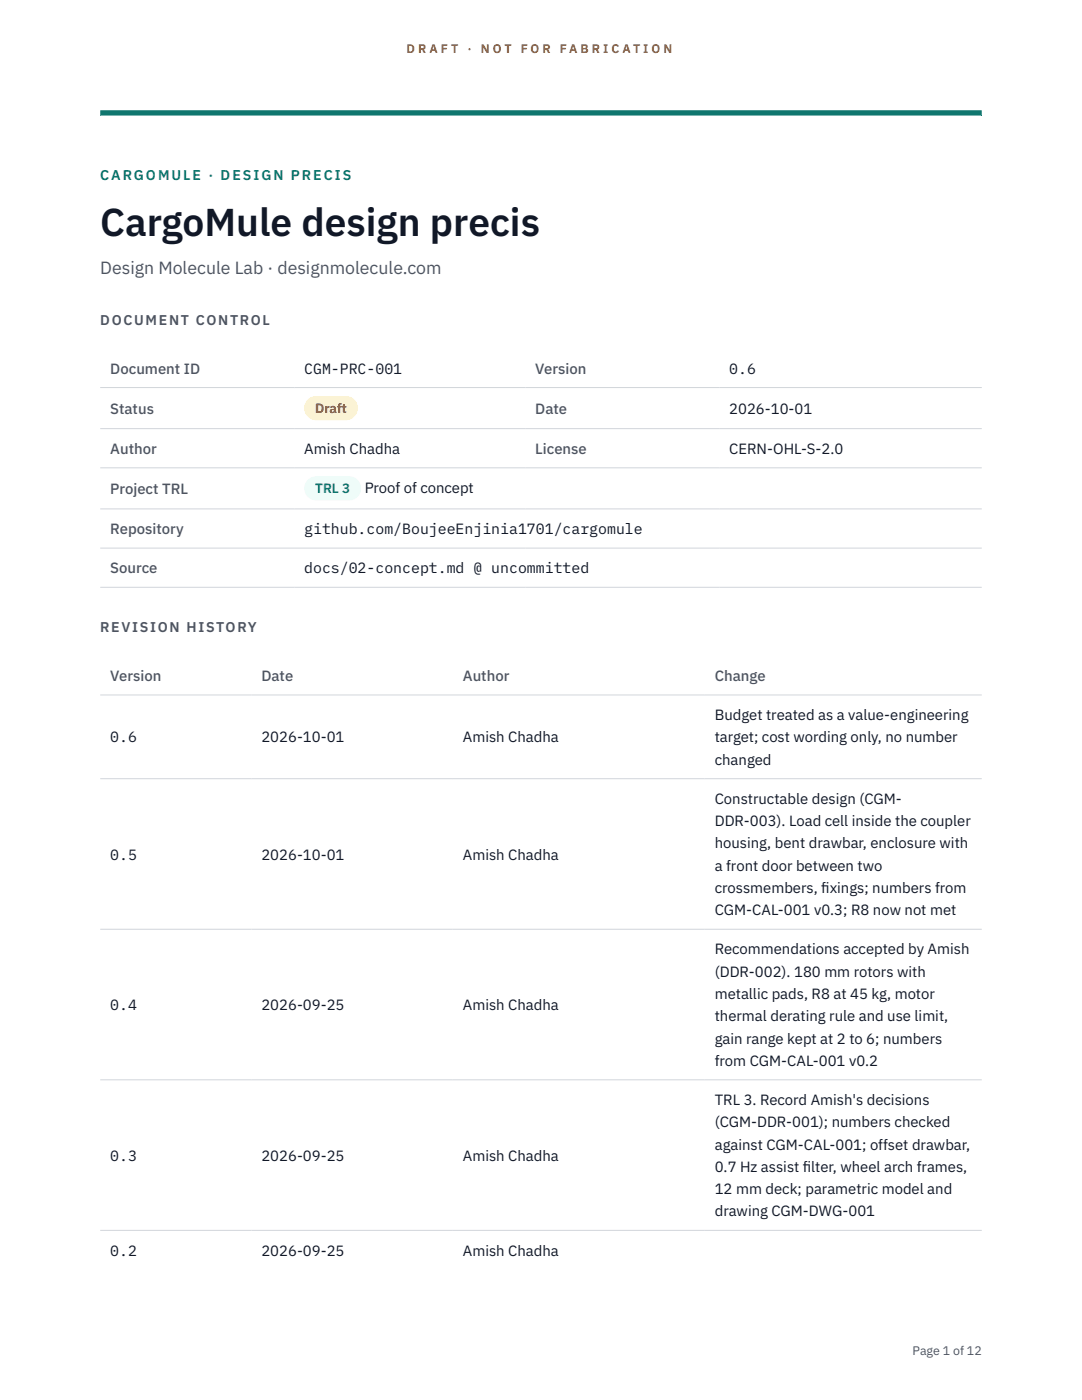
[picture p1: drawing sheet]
<svg xmlns="http://www.w3.org/2000/svg" width="216mm" height="279mm" viewBox="0 0 216 279" stroke-linecap="round" stroke-linejoin="round" font-family="sans-serif">
<defs><g id="words">
<text font-size="7.8" fill="#111827" x="20" y="47.1">CargoMule design precis</text>
<text font-size="3.5" fill="#4b5563" x="20" y="54.6">Design Molecule Lab · designmolecule.com</text>
<g font-size="3" fill="#4b5563">
<text x="22" y="74.5">Document ID</text>
<text x="106.8" y="74.5">Version</text>
<text x="22" y="82.6">Status</text>
<text x="106.8" y="82.6">Date</text>
<text x="22" y="90.6">Author</text>
<text x="106.8" y="90.6">License</text>
<text x="22" y="98.6">Project TRL</text>
<text x="22" y="106.6">Repository</text>
<text x="22" y="114.4">Source</text>
<text x="22" y="135.9">Version</text>
<text x="52.2" y="135.9">Date</text>
<text x="92.4" y="135.9">Author</text>
<text x="142.6" y="135.9">Change</text>
</g>
<g font-size="3" fill="#111827">
<text x="60.7" y="74.5">CGM-PRC-001</text>
<text x="145.5" y="74.5">0.6</text>
<text x="145.5" y="82.6">2026-10-01</text>
<text x="60.7" y="90.6">Amish Chadha</text>
<text x="145.5" y="90.6">CERN-OHL-S-2.0</text>
<text x="72.8" y="98.5">Proof of concept</text>
<text x="60.7" y="106.6">github.com/BoujeeEnjinia1701/cargomule</text>
<text x="60.7" y="114.4">docs/02-concept.md @ uncommitted</text>
<text x="142.6" y="143.7">Budget treated as a value-engineering</text>
<text x="22" y="148.2">0.6</text>
<text x="52.2" y="148.2">2026-10-01</text>
<text x="92.4" y="148.2">Amish Chadha</text>
<text x="142.6" y="148.2">target; cost wording only, no number</text>
<text x="142.6" y="152.6">changed</text>
<text x="142.6" y="160.4">Constructable design (CGM-</text>
<text x="142.6" y="164.9">DDR-003). Load cell inside the coupler</text>
<text x="22" y="171.5">0.5</text>
<text x="52.2" y="171.5">2026-10-01</text>
<text x="92.4" y="171.5">Amish Chadha</text>
<text x="142.6" y="169.3">housing, bent drawbar, enclosure with</text>
<text x="142.6" y="173.8">a front door between two</text>
<text x="142.6" y="178.2">crossmembers, f</text>
<text x="163.9" y="178.2">ixings; numbers from</text>
<text x="142.6" y="182.7">CGM-CAL-001 v0.3; R8 now not met</text>
<text x="142.6" y="190.5">Recommendations accepted by Amish</text>
<text x="142.6" y="194.9">(DDR-002). 180 mm rotors with</text>
<text x="22" y="201.6">0.4</text>
<text x="52.2" y="201.6">2026-09-25</text>
<text x="92.4" y="201.6">Amish Chadha</text>
<text x="142.6" y="199.4">metallic pads, R8 at 45 kg, motor</text>
<text x="142.6" y="203.8">thermal derating rule and use limit,</text>
<text x="142.6" y="208.3">gain range kept at 2 to 6; numbers</text>
<text x="142.6" y="212.7">from CGM-CAL-001 v0.2</text>
<text x="142.6" y="220.5">TRL 3. Record Amish's decisions</text>
<text x="142.6" y="225">(CGM-DDR-001); numbers checked</text>
<text x="22" y="231.6">0.3</text>
<text x="52.2" y="231.6">2026-09-25</text>
<text x="92.4" y="231.6">Amish Chadha</text>
<text x="142.6" y="229.4">against CGM-CAL-001; offset drawbar,</text>
<text x="142.6" y="233.9">0.7 Hz assist f</text>
<text x="160.2" y="233.9">ilter, wheel arch frames,</text>
<text x="142.6" y="238.3">12 mm deck; parametric model and</text>
<text x="142.6" y="242.7">drawing CGM-DWG-001</text>
<text x="22" y="250.6">0.2</text>
<text x="52.2" y="250.6">2026-09-25</text>
<text x="92.4" y="250.6">Amish Chadha</text>
</g>
<text font-size="2.8" fill="#0f766e" x="20" y="36">CARGOMULE · DESIGN PRECIS</text>
<g font-size="2.8" fill="#4b5563">
<text x="20" y="64.8">DOCUMENT CONTROL</text>
<text x="20" y="126.2">REVISION HISTORY</text>
</g>
<text font-size="2.7" fill="#92400e" x="62.9" y="82.5">Draft</text>
<text font-size="2.7" fill="#0f766e" x="62.9" y="98.5">TRL 3</text>
<g font-size="2.5" fill="#b45309">
<text x="81.1" y="10.5">D R A F T</text>
<text x="93.3" y="10.5">·</text>
<text x="95.9" y="10.5">N O T</text>
<text x="103.9" y="10.5">F O R</text>
<text x="111.7" y="10.5">F A B R I C A T I O N</text>
</g>
<text font-size="2.5" fill="#4b5563" x="182.1" y="270.3">Page 1 of 12</text>
</g></defs>
<path d="M20 23.1h175.9zM20 22h175.9v1.1h-175.9z" fill-rule="evenodd" fill="#0f766e"/>
<path d="M20 77.3h175.9M20 85.5h175.9M20 93.4h175.9M20 101.6h175.9M20 109.4h175.9M20 117.2h175.9M20 138.7h175.9M20 155.4h175.9M20 185.5h175.9M20 215.5h175.9M20 245.5h175.9" fill="none" stroke="#d1d5db" stroke-width=".2"/>
<path d="M60.7 79h10.7v4.9h-10.7z" fill="#fef3c7"/>
<path d="M60.7 95.1h11.4v4.8h-11.4z" fill="#f0fdfa"/>
<use href="#words"/>
</svg>
